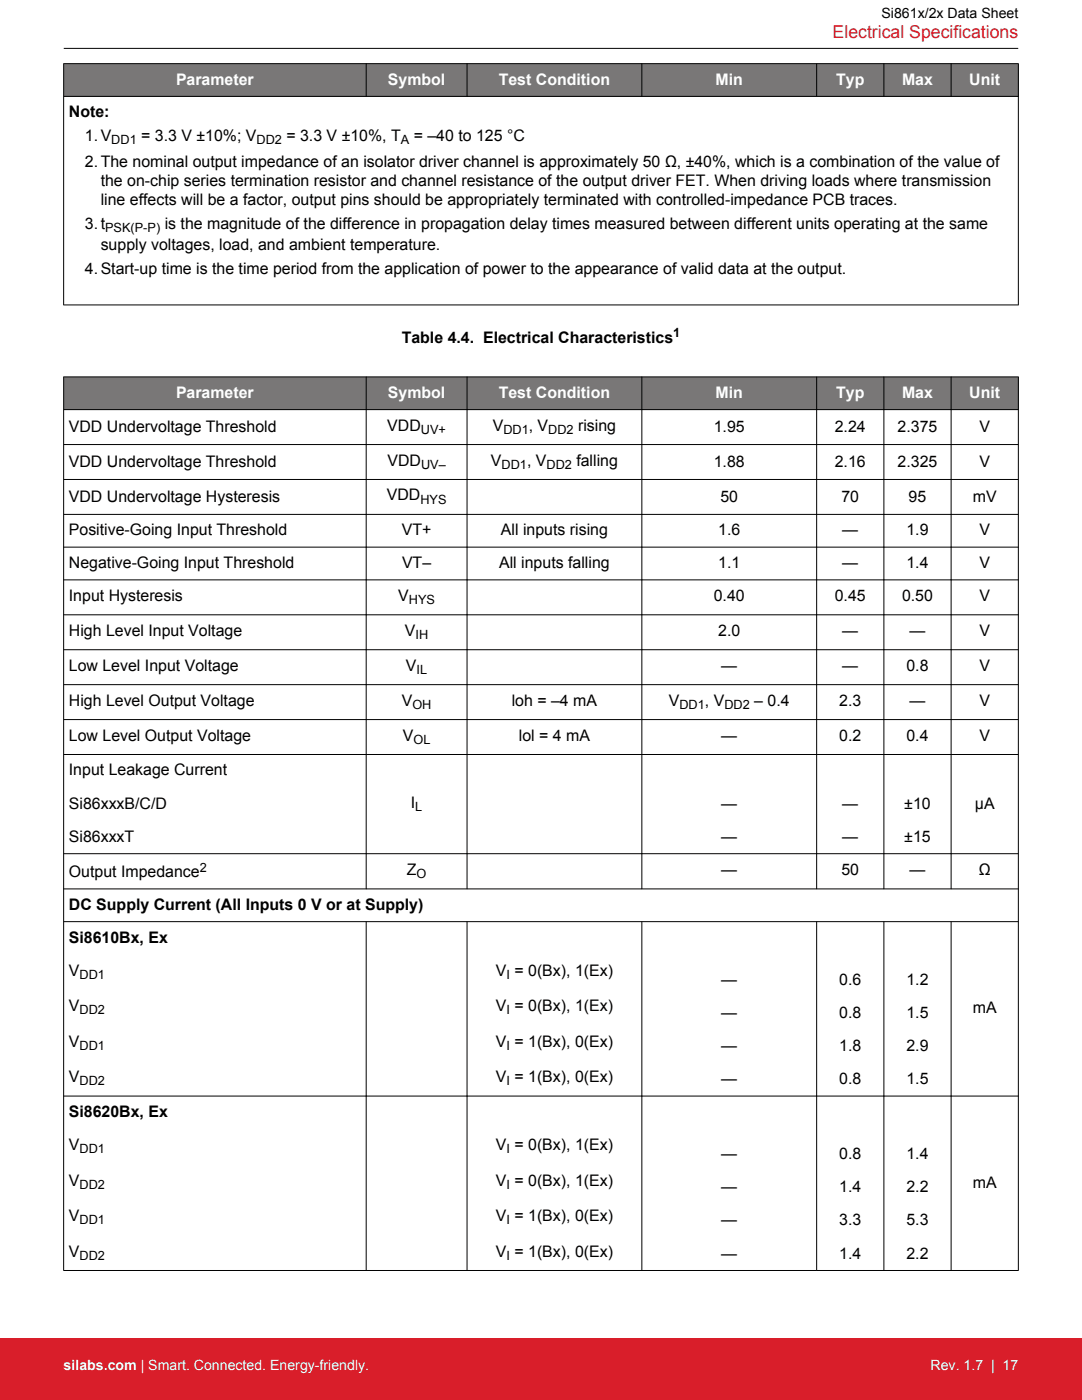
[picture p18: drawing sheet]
<svg xmlns="http://www.w3.org/2000/svg" width="216mm" height="279mm" viewBox="0 0 216 279" stroke-linecap="round" stroke-linejoin="round" font-family="sans-serif">
<defs><g id="words">
<text font-size="3.5" fill="#d91e2a" x="166.1" y="7.5">Electrical Specifications</text>
<g font-size="3.2" fill="#fff">
<text x="35.1" y="16.9">Parameter</text>
<text x="77.4" y="16.9">Symbol</text>
<text x="99.5" y="16.9">Test Condition</text>
<text x="142.8" y="16.9">Min</text>
<text x="166.8" y="16.9">Typ</text>
<text x="180" y="16.9">Max</text>
<text x="193.4" y="16.9">Unit</text>
<text x="35.1" y="79.4">Parameter</text>
<text x="77.4" y="79.4">Symbol</text>
<text x="99.5" y="79.4">Test Condition</text>
<text x="142.8" y="79.4">Min</text>
<text x="166.8" y="79.4">Typ</text>
<text x="180" y="79.4">Max</text>
<text x="193.4" y="79.4">Unit</text>
</g>
<g font-size="3.2">
<text x="13.7" y="23.4">Note:</text>
<text x="16.9" y="28.2">1.V</text>
<text x="28.2" y="28.2">= 3.3 V ±10%; V</text>
<text x="57.1" y="28.2">= 3.3 V ±10%, T</text>
<text x="82.6" y="28.2">= –40 to 125 °C</text>
<text x="16.9" y="33.3">2.The nominal output impedance of an isolator driver channel is approximately 50 Ω, ±40%, which is a combination of the value of</text>
<text x="20.1" y="37.1">the on-chip series termination resistor and channel resistance of the output driver FET. When driving loads where transmission</text>
<text x="20.1" y="41">line effects will be a factor, output pins should be appropriately terminated with controlled-impedance PCB traces.</text>
<text x="16.9" y="45.7">3.t</text>
<text x="32.9" y="45.7">is the magnitude of the difference in propagation delay times measured between different units operating at the same</text>
<text x="20.1" y="50">supply voltages, load, and ambient temperature.</text>
<text x="16.9" y="54.7">4.Start-up time is the time period from the application of power to the appearance of valid data at the output.</text>
<text x="80.2" y="68.4">Table 4.4. Electrical Characteristics</text>
<text x="13.7" y="86.1">VDD Undervoltage Threshold</text>
<text x="77.3" y="85.9">VDD</text>
<text x="98.3" y="85.9">V</text>
<text x="105.5" y="85.9">, V</text>
<text x="115.4" y="85.9">rising</text>
<text x="142.4" y="86.1">1.95</text>
<text x="166.6" y="86.1">2.24</text>
<text x="179.1" y="86.1">2.375</text>
<text x="195.4" y="86.1">V</text>
<text x="13.7" y="93.1">VDD Undervoltage Threshold</text>
<text x="77.3" y="92.9">VDD</text>
<text x="98" y="92.9">V</text>
<text x="105.2" y="92.9">, V</text>
<text x="115" y="92.9">falling</text>
<text x="142.4" y="93.1">1.88</text>
<text x="166.6" y="93.1">2.16</text>
<text x="179.1" y="93.1">2.325</text>
<text x="195.4" y="93.1">V</text>
<text x="13.7" y="100.1">VDD Undervoltage Hysteresis</text>
<text x="77.2" y="99.9">VDD</text>
<text x="143.7" y="100.1">50</text>
<text x="167.9" y="100.1">70</text>
<text x="181.3" y="100.1">95</text>
<text x="194.1" y="100.1">mV</text>
<text x="13.7" y="106.8">Positive-Going Input Threshold</text>
<text x="80.2" y="106.8">VT+</text>
<text x="100" y="106.8">All inputs rising</text>
<text x="143.3" y="106.8">1.6</text>
<text x="168.1" y="106.8">—</text>
<text x="180.9" y="106.8">1.9</text>
<text x="195.4" y="106.8">V</text>
<text x="13.7" y="113.4">Negative-Going Input Threshold</text>
<text x="80.2" y="113.4">VT–</text>
<text x="99.6" y="113.4">All inputs falling</text>
<text x="143.3" y="113.4">1.1</text>
<text x="168.1" y="113.4">—</text>
<text x="180.9" y="113.4">1.4</text>
<text x="195.4" y="113.4">V</text>
<text x="13.7" y="119.9">Input Hysteresis</text>
<text x="79.5" y="119.9">V</text>
<text x="142.4" y="119.9">0.40</text>
<text x="166.6" y="119.9">0.45</text>
<text x="180" y="119.9">0.50</text>
<text x="195.4" y="119.9">V</text>
<text x="13.7" y="126.9">High Level Input Voltage</text>
<text x="80.8" y="126.9">V</text>
<text x="143.3" y="126.9">2.0</text>
<text x="168.1" y="126.9">—</text>
<text x="181.5" y="126.9">—</text>
<text x="195.4" y="126.9">V</text>
<text x="13.7" y="133.8">Low Level Input Voltage</text>
<text x="81" y="133.8">V</text>
<text x="143.9" y="133.8">—</text>
<text x="168.1" y="133.8">—</text>
<text x="180.9" y="133.8">0.8</text>
<text x="195.4" y="133.8">V</text>
<text x="13.7" y="140.8">High Level Output Voltage</text>
<text x="80.2" y="140.8">V</text>
<text x="102.1" y="140.8">loh = –4 mA</text>
<text x="133.5" y="140.8">V</text>
<text x="140.7" y="140.8">, V</text>
<text x="150.5" y="140.8">– 0.4</text>
<text x="167.5" y="140.8">2.3</text>
<text x="181.5" y="140.8">—</text>
<text x="195.4" y="140.8">V</text>
<text x="13.7" y="147.8">Low Level Output Voltage</text>
<text x="80.4" y="147.8">V</text>
<text x="103.5" y="147.8">lol = 4 mA</text>
<text x="143.9" y="147.8">—</text>
<text x="167.5" y="147.8">0.2</text>
<text x="180.9" y="147.8">0.4</text>
<text x="195.4" y="147.8">V</text>
<text x="13.7" y="154.8">Input Leakage Current</text>
<text x="13.7" y="161.4">Si86xxxB/C/D</text>
<text x="82" y="161.2">I</text>
<text x="143.9" y="161.4">—</text>
<text x="168.1" y="161.4">—</text>
<text x="180.4" y="161.4">±10</text>
<text x="194.5" y="161.4">µA</text>
<text x="13.7" y="168">Si86xxxT</text>
<text x="143.9" y="168">—</text>
<text x="168.1" y="168">—</text>
<text x="180.4" y="168">±15</text>
<text x="13.7" y="175.1">Output Impedance</text>
<text x="81.2" y="174.6">Z</text>
<text x="143.9" y="174.6">—</text>
<text x="167.9" y="174.6">50</text>
<text x="181.5" y="174.6">—</text>
<text x="195.3" y="174.6">Ω</text>
<text x="13.7" y="181.6">DC Supply Current (All Inputs 0 V or at Supply)</text>
<text x="13.7" y="188.1">Si8610Bx, Ex</text>
<text x="13.7" y="194.7">V</text>
<text x="98.9" y="194.7">V = 0(Bx), 1(Ex)</text>
<text x="143.9" y="196.5">—</text>
<text x="167.5" y="196.5">0.6</text>
<text x="180.9" y="196.5">1.2</text>
<text x="13.7" y="201.8">V</text>
<text x="98.9" y="201.8">V = 0(Bx), 1(Ex)</text>
<text x="143.9" y="203.1">—</text>
<text x="167.5" y="203.1">0.8</text>
<text x="180.9" y="203.1">1.5</text>
<text x="194.1" y="202.3">mA</text>
<text x="13.7" y="208.9">V</text>
<text x="98.9" y="208.9">V = 1(Bx), 0(Ex)</text>
<text x="143.9" y="209.8">—</text>
<text x="167.5" y="209.8">1.8</text>
<text x="180.9" y="209.8">2.9</text>
<text x="13.7" y="216">V</text>
<text x="98.9" y="216">V = 1(Bx), 0(Ex)</text>
<text x="143.9" y="216.4">—</text>
<text x="167.5" y="216.4">0.8</text>
<text x="180.9" y="216.4">1.5</text>
<text x="13.7" y="222.9">Si8620Bx, Ex</text>
<text x="13.7" y="229.6">V</text>
<text x="98.9" y="229.6">V = 0(Bx), 1(Ex)</text>
<text x="143.9" y="231.3">—</text>
<text x="167.5" y="231.3">0.8</text>
<text x="180.9" y="231.3">1.4</text>
<text x="13.7" y="236.6">V</text>
<text x="98.9" y="236.6">V = 0(Bx), 1(Ex)</text>
<text x="143.9" y="237.9">—</text>
<text x="167.5" y="237.9">1.4</text>
<text x="180.9" y="237.9">2.2</text>
<text x="194.1" y="237.1">mA</text>
<text x="13.7" y="243.7">V</text>
<text x="98.9" y="243.7">V = 1(Bx), 0(Ex)</text>
<text x="143.9" y="244.6">—</text>
<text x="167.5" y="244.6">3.3</text>
<text x="180.9" y="244.6">5.3</text>
<text x="13.7" y="250.8">V</text>
<text x="98.9" y="250.8">V = 1(Bx), 0(Ex)</text>
<text x="143.9" y="251.2">—</text>
<text x="167.5" y="251.2">1.4</text>
<text x="180.9" y="251.2">2.2</text>
</g>
<text font-size="2.8" x="175.9" y="3.5">Si861x/2x Data Sheet</text>
<g font-size="2.8" fill="#fff">
<text x="12.7" y="273.4">silabs.com | Smart. Connected. Energy-friendly.</text>
<text x="185.7" y="273.4">Rev. 1.7 | 17</text>
</g>
<g font-size="2.5">
<text x="22.2" y="28.8">DD1</text>
<text x="51.2" y="28.8">DD2</text>
<text x="80" y="28.8">A</text>
<text x="21" y="46.3">PSK(P-P)</text>
<text x="134.3" y="67.3">1</text>
<text x="84" y="86.6">UV+</text>
<text x="100.4" y="86.6">DD1</text>
<text x="109.4" y="86.6">DD2</text>
<text x="84" y="93.5">UV–</text>
<text x="100.1" y="93.5">DD1</text>
<text x="109" y="93.5">DD2</text>
<text x="83.9" y="100.5">HYS</text>
<text x="81.6" y="120.5">HYS</text>
<text x="82.9" y="127.5">IH</text>
<text x="83.1" y="134.5">IL</text>
<text x="82.3" y="141.5">OH</text>
<text x="135.6" y="141.5">DD1</text>
<text x="144.5" y="141.5">DD2</text>
<text x="82.5" y="148.4">OL</text>
<text x="82.9" y="161.8">L</text>
<text x="39.9" y="174">2</text>
<text x="83.1" y="175.2">O</text>
<text x="15.9" y="195.4">DD1</text>
<text x="101.1" y="195.4">I</text>
<text x="15.9" y="202.5">DD2</text>
<text x="101.1" y="202.5">I</text>
<text x="15.9" y="209.5">DD1</text>
<text x="101.1" y="209.5">I</text>
<text x="15.9" y="216.6">DD2</text>
<text x="101.1" y="216.6">I</text>
<text x="15.9" y="230.2">DD1</text>
<text x="101.1" y="230.2">I</text>
<text x="15.9" y="237.3">DD2</text>
<text x="101.1" y="237.3">I</text>
<text x="15.9" y="244.3">DD1</text>
<text x="101.1" y="244.3">I</text>
<text x="15.9" y="251.4">DD2</text>
<text x="101.1" y="251.4">I</text>
</g>
</g></defs>
<g fill="#797777">
<path d="M12.7 12.7h190.5v6.5h-190.5z" fill-rule="evenodd"/>
<path d="M12.7 12.7h190.5v6.5h-190.5z" fill-rule="evenodd"/>
</g>
<path d="M12.7 19.2h190.5M12.7 12.7h190.5M12.7 12.7v48.2M73.1 12.7v6.6M93.2 12.7v6.6M128.1 12.7v6.6M163 12.7v6.6M176.4 12.7v6.6M189.8 12.7v6.6M203.2 12.7v48.2M12.7 60.9h190.5" fill="none" stroke="#000" stroke-width=".2"/>
<g fill="#797777">
<path d="M12.7 75.2h190.5v6.5h-190.5z" fill-rule="evenodd"/>
<path d="M12.7 75.2h190.5v6.5h-190.5z" fill-rule="evenodd"/>
</g>
<g fill="none" stroke="#000" stroke-width=".2">
<path d="M12.7 9.7h190.5M12.7 75.2h190.5M12.7 75.2v178.4M73.1 75.2v102.2M93.2 75.2v102.2M128.1 75.2v102.2M163 75.2v102.2M176.4 75.2v102.2M189.8 75.2v102.2M203.2 75.2v178.4M12.7 81.7h190.5M12.7 88.7h190.5"/>
<path d="M12.7 95.7h190.5M12.7 102.7h190.5M12.7 109.2h190.5M12.7 115.7h190.5M12.7 122.7h190.5M12.7 129.7h190.5M12.7 136.6h190.5M12.7 143.6h190.5M12.7 150.6h190.5M12.7 170.4h190.5M12.7 177.4h190.5M12.7 183.9h190.5"/>
<path d="M73.1 183.9v69.7M93.2 183.9v69.7M128.1 183.9v69.7M163 183.9v69.7M176.4 183.9v69.7M189.8 183.9v69.7M12.7 218.7h190.5M12.7 253.6h190.5"/>
</g>
<path d="M0 267h215.9v12.4h-215.9z" fill="#d91e2a"/>
<use href="#words"/>
</svg>
